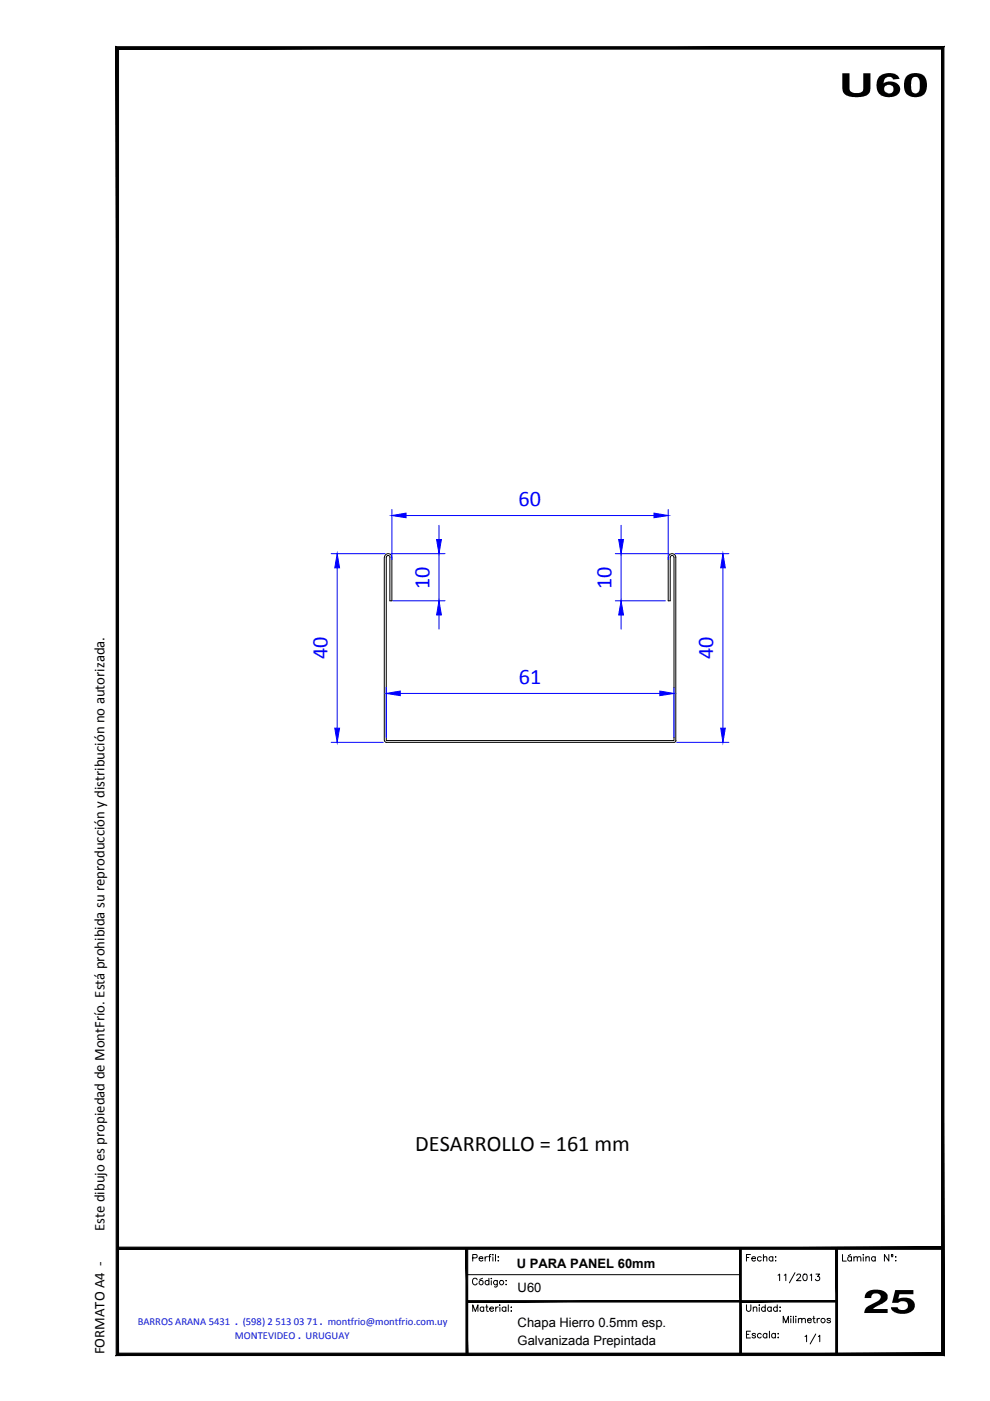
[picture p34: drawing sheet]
<svg xmlns="http://www.w3.org/2000/svg" width="210mm" height="297mm" viewBox="0 0 210 297" stroke-linecap="round" stroke-linejoin="round" font-family="sans-serif">
<defs><g id="words">
<g font-size="4.7" fill="#00f">
<text x="110" y="107.2">60</text>
<text x="91" y="124.9" transform="rotate(-90 91 124.9)">10</text>
<text x="129.7" y="124.9" transform="rotate(-90 129.7 124.9)">10</text>
<text x="69.5" y="139.8" transform="rotate(-90 69.5 139.8)">40</text>
<text x="151.2" y="139.8" transform="rotate(-90 151.2 139.8)">40</text>
<text x="110" y="144.9">61</text>
</g>
<text font-size="4.7" x="88" y="244.1">DESARROLLO = 161 mm</text>
<g font-size="3.1">
<text x="22.1" y="261" transform="rotate(-90 22.1 261)">Este dibujo es propiedad de MontFrío. Está prohibida su reproducción y distribución no autorizada.</text>
<text x="22.1" y="287.1" transform="rotate(-90 22.1 287.1)">FORMATO A4 -</text>
</g>
<g font-size="2.8">
<text x="109.6" y="268.8">U PARA PANEL 60mm</text>
<text x="109.8" y="273.9">U60</text>
<text x="109.8" y="281.3">Chapa Hierro 0.5mm esp.</text>
<text x="109.8" y="285.1">Galvanizada Prepintada</text>
</g>
<g font-size="2.2" fill="#0012ba">
<text x="29.2" y="281">BARROS ARANA 5431 . (598) 2 513 03 71 . montfrio@montfrio.com.uy</text>
<text x="49.8" y="283.8">MONTEVIDEO . URUGUAY</text>
</g>
</g></defs>
<g fill="none" stroke="#000" stroke-width=".21">
<path d="M81.5 118.2v38.8M81.9 118.2v38.8h61v-38.8M82.7 118.2v9.2h.4v-9.2M82.7 118.2a.4 .4 0 0 0-.4-.4 .4 .4 0 0 0-.4 .4M83.1 118.2a.78 .78 0 0 0-.8-.8 .78 .78 0 0 0-.8 .8M141.7 118.2v9.2h.4v-9.2M142.9 118.2a.4 .4 0 0 0-.4-.4 .4 .4 0 0 0-.4 .4M143.3 118.2v38.8M143.3 118.2a.78 .78 0 0 0-.8-.8 .78 .78 0 0 0-.8 .8M81.5 157l.4 .4M143.3 157l-.4 .4h-61M99 270.3h58"/>
<path d="M100.2 278v-1.4l.6 1.4 .5-1.4v1.4M100.2 266.7l.9-.1v-.5l-.9-.1v1.4M101.2 271.4a.5 .5 0 0 0-.6-.4 .5 .5 0 0 0-.4 .5v.4a.5 .5 0 0 0 .4 .5 .5 .5 0 0 0 .6-.3M101.6 266.8h.8a.46 .46 0 0 0-.5-.3 .46 .46 0 0 0-.4 .4 .46 .46 0 0 0 .4 .5l.5-.2M102.3 271l-.6 .3M102.6 277.3a.43 .43 0 0 0-.7-.1 .43 .43 0 0 0 0 .7 .43 .43 0 0 0 .7-.1M102.6 277.1v.9M102.9 266.4v1M103 277.1h.4M103.2 276.6v1.4h.3M103.4 266.4l-.5 .2v.2M103.6 266.4h.4"/>
<path d="M103.7 271.7a.45 .45 0 0 0-.7-.1 .45 .45 0 0 0 0 .7 .45 .45 0 0 0 .7-.1M103.7 271v1.4M103.8 277.5h.8a.42 .42 0 0 0-.6-.3 .42 .42 0 0 0-.1 .6l.3 .2 .4-.2M104.1 266h-.3v1.4M104.2 271v.1zM104.2 271.5v.9M104.5 266v.1zM104.5 266.5v.9M105.1 266v1.4M105.1 277.1v.9M105.4 271.5v1.3l-.2 .1-.4-.1M105.4 271.7a.45 .45 0 0 0-.6-.1 .45 .45 0 0 0 0 .7 .45 .45 0 0 0 .6-.1"/>
<path d="M105.6 266.5h.1zM105.6 267.3h.1zM105.6 277.1a.43 .43 0 0 0-.5 .4M105.9 276.7h.1zM106 277.2v.8M107.3 277.3a.45 .45 0 0 0-.7-.1 .45 .45 0 0 0 0 .7 .45 .45 0 0 0 .7-.1M107.3 271.5h.1zM107.3 272.3h.1zM107.3 277.1v.9M107.8 276.6v1.4M108.3 277.2h.1zM108.3 278h.1z"/>
<path d="M158.3 276.6v1.2l.4 .2h.3l.2-.4v-1M158.3 266.6h.5M159.1 266h-.8v1.4M159.4 266.8h.8a.42 .42 0 0 0-.6-.3 .42 .42 0 0 0-.1 .7l.2 .2 .5-.2M159.7 277.4l.3-.3 .4 .1 .1 .8M159.7 277.1v.9M161 276.6v.2zM161 277.2v.8M161.4 266.6a.45 .45 0 0 0-.7 0 .45 .45 0 0 0 0 .6 .45 .45 0 0 0 .7 0M161.9 266.7l.3-.3 .3 .1 .1 .9M161.9 266v1.4M162.2 277.3a.45 .45 0 0 0-.6-.1 .45 .45 0 0 0 0 .7 .45 .45 0 0 0 .6-.1"/>
<path d="M162.2 276.6v1.4M163.5 277.3a.45 .45 0 0 0-.6-.1 .45 .45 0 0 0 0 .7 .45 .45 0 0 0 .6-.1M163.5 277.1v.9M163.9 266.6a.45 .45 0 0 0-.7 0 .45 .45 0 0 0 0 .6 .45 .45 0 0 0 .7 0M163.9 266.4v1M164.4 266.5h.1zM164.5 267.3v.1zM164.8 277.3a.45 .45 0 0 0-.7-.1 .45 .45 0 0 0 0 .7 .45 .45 0 0 0 .7-.1M164.8 276.6v1.4M165 270.4l.3-.3v1.4M165.3 277.2h.2zM165.3 278h.2z"/>
<path d="M166.3 270.4l.3-.3v1.4M167.7 279.1v.1zM167.7 279.6v.9M168.2 279.1v1.4M168.6 269.8l-1.2 2.2M168.7 279.1v.1zM168.7 279.6v.9M168.9 270.4l.2-.2 .4-.1 .2 .4-.8 1h.9M169.3 279.8l.3-.3 .4 .1v.9M169.3 279.5v1M170 279.8l.3-.3 .4 .1 .1 .9M170.4 270.2l.4-.1a.77 .77 0 0 1 .3 .8 .77 .77 0 0 1-.5 .6 .89 .89 0 0 1-.2-1.3z"/>
<path d="M171.2 279.9h.8a.45 .45 0 0 0-.7-.3 .45 .45 0 0 0 .1 .8l.3 .1 .3-.3M171.8 270.4l.3-.3v1.4M172.3 279.5h.5M172.5 279.1v1.1l.4 .3M173 270.1h.8l-.5 .5a.47 .47 0 0 1 .5 .5 .47 .47 0 0 1-.4 .5 .47 .47 0 0 1-.5-.4M173.3 279.5v1M173.8 279.5a.43 .43 0 0 0-.5 .4M176.1 279.7l-.3-.2-.4 .1v.2l.6 .2 .1 .2-.3 .3-.5-.3M178.6 266v1.4h.8M180.4 266l-.5 .2M180.5 266.6a.45 .45 0 0 0-.6 0 .45 .45 0 0 0 0 .6 .45 .45 0 0 0 .6 0M180.5 266.4v1"/>
<path d="M181 266.7l.4-.3 .3 .1 .1 .9M181 266.4v1M181.8 266.7l.3-.3 .3 .1 .1 .9M183 266v.1zM183 266.5v.9M183.6 266.7l.3-.3 .4 .1v.9M183.6 266.4v1M185.6 266.6a.45 .45 0 0 0-.7 0 .45 .45 0 0 0 0 .6 .45 .45 0 0 0 .7 0M185.6 266.4v1M188.5 266v1.4l-1-1.4v1.4M189 266.4h.3M189.9 266.5h.1z"/>
<path d="M189.9 267.3h.1zM158.3 282.9h.5M159.1 282.2h-.8v1.5h.8M160.2 282.9a.4 .4 0 0 0-.4-.2 .4 .4 0 0 0-.3 .2l.6 .4 .1 .2a.4 .4 0 0 1-.4 .2 .4 .4 0 0 1-.3-.2M161.4 282.9a.45 .45 0 0 0-.7 0 .45 .45 0 0 0 0 .6 .45 .45 0 0 0 .7 0M162.6 282.9a.45 .45 0 0 0-.7 0 .45 .45 0 0 0 0 .6 .45 .45 0 0 0 .7 0M162.6 282.7v1M163.1 282.2v1.5M164.4 282.9a.45 .45 0 0 0-.7 0 .45 .45 0 0 0 0 .6 .45 .45 0 0 0 .7 0M164.4 282.7v1M164.9 282.8h.1zM164.9 283.6h.1z"/>
<path d="M166.1 280.5v-1.4l.5 1.4 .6-1.4v1.4M170.7 283.4l.3-.3v1.4M173 282.8l-1.2 2.1M173.5 283.4l.3-.3v1.4"/>
<circle cx="102" cy="271.9" r=".46"/>
<circle cx="106.3" cy="271.9" r=".45"/>
<circle cx="174.5" cy="280" r=".45"/>
<circle cx="189.2" cy="266.2" r=".18"/>
</g>
<g fill="none" stroke="#00f" stroke-width=".21">
<path d="M70.2 117.4h11.4M82.9 117.4h11.4M83.1 108v10.7M86.1 109.3h52.6M93.1 111.4v3M93.1 117.4v10M130.5 117.4h11.3M131.7 111.4v3M131.7 117.4v10M141.7 108v10.7M143.1 117.4h11.4M71.5 120.4v34"/>
<path d="M83.3 127.4h11M93.1 130.4v3M130.5 127.4h10.6M131.7 130.4v3M153.3 120.4v34M70.2 157.4h11.1M81.9 145.8v10.6M84.9 147h55M142.9 145.8v10.6M143.5 157.4h11"/>
</g>
<g fill="#00f" stroke="#00f" stroke-width=".21">
<path d="M81.9 147l3-.5v1z"/>
<path d="M139.9 146.5l3 .5-3 .5z"/>
<path d="M152.8 154.4h1l-.5 3z"/>
<path d="M153.3 117.4l.5 3h-1z"/>
<path d="M71 154.4h1l-.5 3z"/>
<path d="M71.5 117.4l.5 3h-1z"/>
<path d="M93.1 127.4l.5 3h-1z"/>
<path d="M92.6 114.4h1l-.5 3z"/>
<path d="M131.7 127.4l.5 3h-1z"/>
<path d="M131.2 114.4h1l-.5 3z"/>
<path d="M83.1 109.3l3-.5v1z"/>
<path d="M138.7 108.8l3 .5-3 .5z"/>
</g>
<g fill="#000">
<path d="M178.6 15.5h1.5v3.1a1.25 1.25 0 0 0 1.7 1.1 1.08 1.08 0 0 0 1.2-1.4v-2.8h1.6v3.3l-.2 .7-.3 .4-1.1 .6-1.1 .1-1.7-.1-.8-.3-.5-.5-.3-.6zM183.8 273.9l.9-.4 1.5-.1 .7 .2 .8 .4a1.32 1.32 0 0 1 .5 1.3 1.32 1.32 0 0 1-1 1l-1.7 .9-.4 .3h3.1v.9h-5l.2-.7 .4-.5 2.5-1.5a.82 .82 0 0 0 .4-1 .82 .82 0 0 0-1.1-.5 .82 .82 0 0 0-.9 1h-1.4l.2-.8zM189.8 273.5h3.9v.9h-3l-.3 1 1-.3 1.4 .2 .9 .7 .3 .5v.6l-.6 .8-1.2 .6h-1.7l-1-.4a1 1 0 0 1-.6-.9h1.4a1.28 1.28 0 0 0 2 .2 1.01 1.01 0 0 0 0-1.2 1.01 1.01 0 0 0-1.1-.3l-.8 .3h-1.3z"/>
<path d="M186.6 16.1l.8-.4 1.5-.2 1.1 .3 .5 .4 .2 .4-1.4 .2a1.09 1.09 0 0 0-1.3-.4 1.09 1.09 0 0 0-.6 1.3l.9-.4h1l.8 .3 .5 .4 .2 .5-.1 1.1-.4 .5-.6 .3-1 .2-1.2-.1-1-.6-.5-.9-.2-1.1 .2-1.1zM187.7 18.2a.97 .97 0 0 0 .1 1.3 .97 .97 0 0 0 1.3 0 .97 .97 0 0 0 .1-1.3 1.33 1.33 0 0 0-1.5 0z"/>
<path d="M192.3 16.1l.9-.5 1.2-.1 1 .2 .6 .5 .5 .9v1.3l-.2 1.1-.5 .6-.6 .3-1.3 .2-.9-.2-.9-.5-.4-1.1v-1.2l.1-.8zM193.6 16.4l-.4 .9v1.7a.92 .92 0 0 0 1.2 .8 .92 .92 0 0 0 .6-1.2v-1.5a.89 .89 0 0 0-1.4-.7z"/>
</g>
<g fill="#000" stroke="#000" stroke-width=".21">
<path d="M24.6 9.9l.5 .5 175-.5zM25.1 10.4l175-.5-.5 .5zM200.1 9.9l-.5 .5 .5 277zM199.6 10.4l.5 277-.5-.5zM24.6 287.4h175.5l-.5-.5zM24.6 287.4l.5-.5h174.5zM24.6 9.9v277.5l.5-.5zM24.6 9.9l.5 .5v276.5z"/>
<path d="M98.8 264.7l.4 22.4v-22.4zM98.8 264.7l.4 22.4h-.4z"/>
<path d="M99 276.1h58v-.3zM99 275.8h58l-58 .3z"/>
<path d="M156.8 264.7l.4 22.4v-22.4zM156.8 264.7l.4 22.4h-.4z"/>
<path d="M157 276.1h20.4v-.3zM157 275.8h20.4l-20.4 .3z"/>
<path d="M177.2 264.7l.4 22.4v-22.4zM177.2 264.7l.4 22.4h-.4z"/>
<path d="M24.9 264.9h175v-.5zM24.9 264.4h175l-175 .5z"/>
</g>
<use href="#words"/>
</svg>
